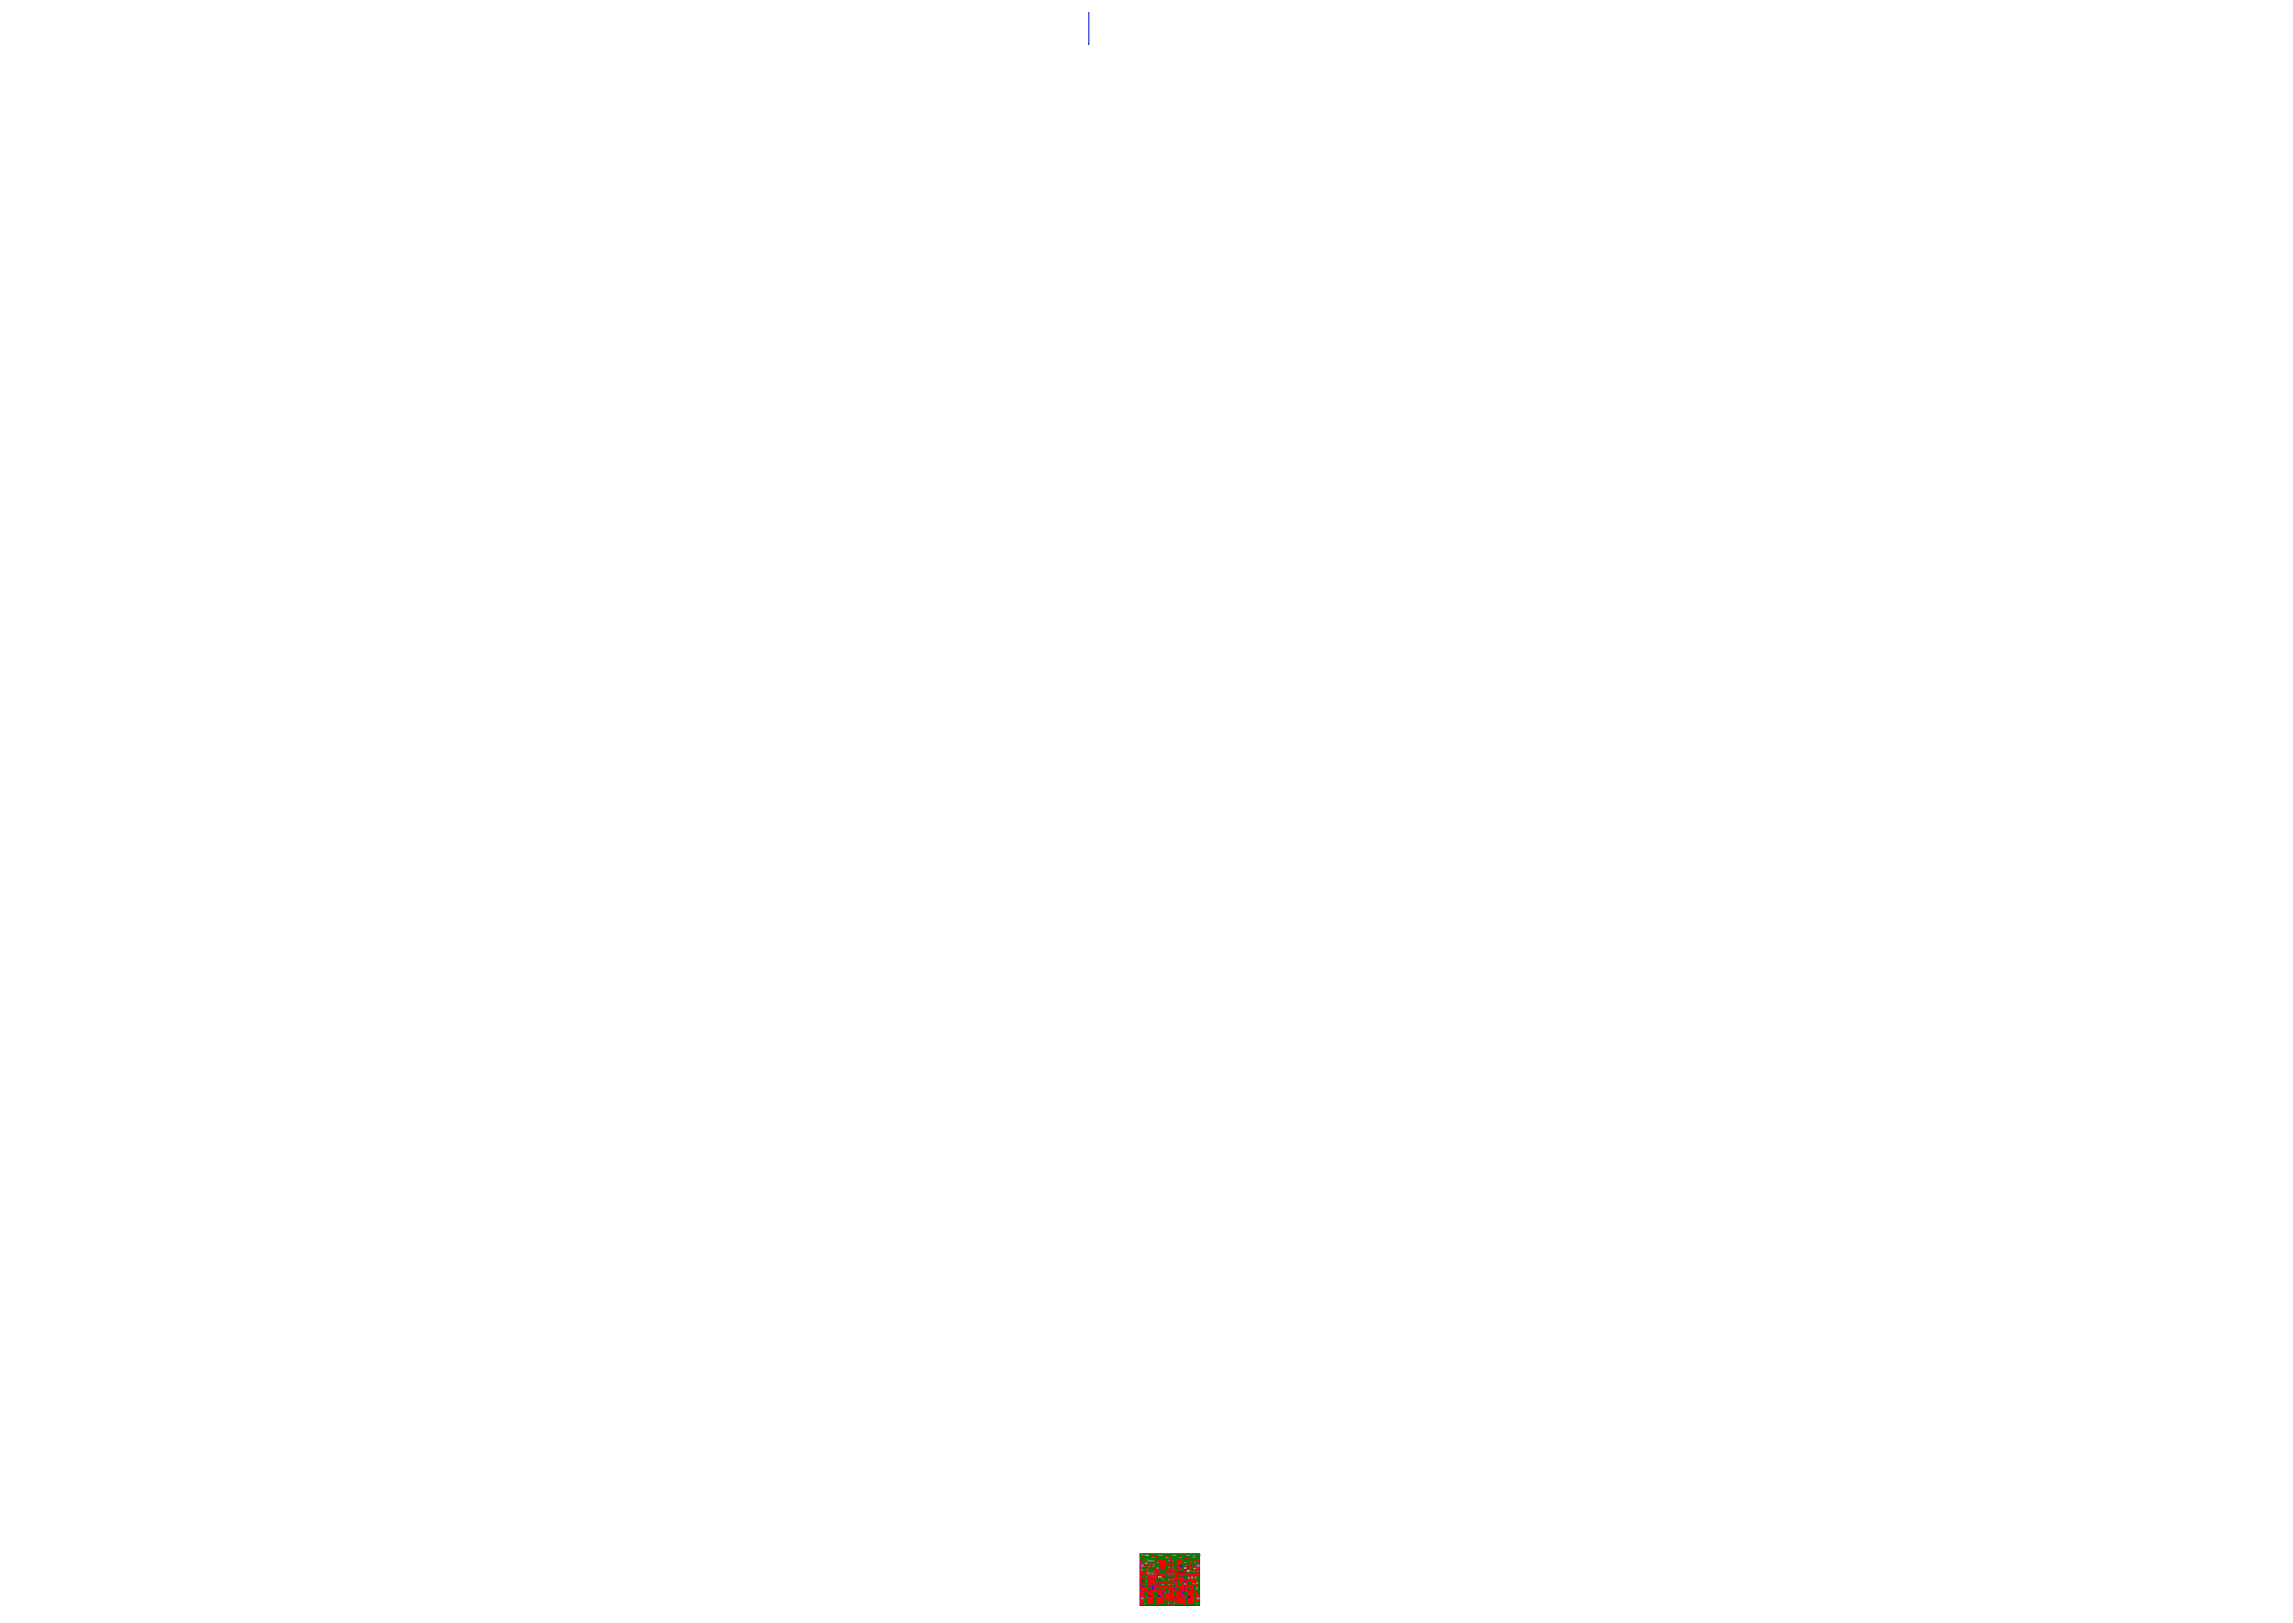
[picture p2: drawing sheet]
<svg xmlns="http://www.w3.org/2000/svg" width="840mm" height="594mm" viewBox="0 0 840 594" stroke-linecap="round" stroke-linejoin="round" font-family="sans-serif">
<g fill="#808080">
<circle cx="438.9" cy="572" r=".08"/>
<circle cx="438.8" cy="571.2" r=".08"/>
<circle cx="425.9" cy="577.3" r=".08"/>
<circle cx="435.4" cy="574.5" r=".05"/>
<circle cx="437.1" cy="573.2" r=".19"/>
<circle cx="437.1" cy="571.9" r=".19"/>
<circle cx="437.5" cy="571.2" r=".08"/>
<circle cx="438" cy="571.2" r=".08"/>
<circle cx="430.5" cy="575.4" r=".21"/>
<circle cx="425.2" cy="575.4" r=".17"/>
<circle cx="424" cy="575.5" r=".19"/>
<circle cx="431.2" cy="569.8" r=".12"/>
<circle cx="427.1" cy="569.8" r=".1"/>
<circle cx="418.5" cy="581.9" r=".28"/>
<circle cx="433.2" cy="582.6" r=".17"/>
<circle cx="426.7" cy="582.9" r=".1"/>
<circle cx="422.9" cy="583.6" r=".1"/>
<circle cx="432.4" cy="582.2" r=".08"/>
<circle cx="436.2" cy="582.2" r=".08"/>
<circle cx="425.4" cy="581.8" r=".1"/>
<circle cx="421.6" cy="582.4" r=".08"/>
<circle cx="422.3" cy="582.4" r=".08"/>
<circle cx="425.8" cy="583.3" r=".09"/>
<circle cx="422.9" cy="582.9" r=".12"/>
<circle cx="426.7" cy="583.3" r=".12"/>
<circle cx="436.6" cy="583.9" r=".08"/>
<circle cx="432.8" cy="584.4" r=".08"/>
<circle cx="435" cy="581.8" r=".08"/>
<circle cx="419.8" cy="577.6" r=".08"/>
<circle cx="420.9" cy="580.2" r=".08"/>
<circle cx="421.2" cy="580.2" r=".08"/>
<circle cx="422" cy="580.2" r=".08"/>
<circle cx="430.3" cy="574" r=".15"/>
<circle cx="419" cy="580.2" r=".08"/>
<circle cx="419" cy="578.7" r=".08"/>
<circle cx="419" cy="577.1" r=".08"/>
<circle cx="423.9" cy="579.2" r=".15"/>
<circle cx="429.4" cy="585.3" r=".43"/>
<circle cx="419.5" cy="584.6" r=".21"/>
<circle cx="419.4" cy="585.4" r=".21"/>
<circle cx="423.6" cy="585" r=".21"/>
<circle cx="423.6" cy="585.6" r=".21"/>
<circle cx="432.1" cy="569.8" r=".08"/>
<circle cx="432.6" cy="569.8" r=".08"/>
<circle cx="427.6" cy="569.8" r=".08"/>
<circle cx="422.5" cy="569.8" r=".08"/>
<circle cx="421.9" cy="569.8" r=".08"/>
<circle cx="432.4" cy="574.7" r=".12"/>
</g>
<g fill="none" stroke="#800080" stroke-width=".37">
<path d="M417.4 568.7h21.8v19h-21.8zM419.6 577.8h3.7v2.2h-3.7zM437.2 572.5l.1 .1"/>
<circle cx="418.2" cy="573.1" r=".51"/>
<circle cx="423" cy="578.1" r=".15"/>
<circle cx="438.5" cy="573.1" r=".51"/>
<circle cx="418.2" cy="585.1" r=".51"/>
<circle cx="438.5" cy="585.1" r=".51"/>
</g>
<path d="M419.4 577.1h4v3.6h-4zM421.3 578.9h.3M421.4 578.8v.2" fill="none" stroke="#008000" stroke-width=".37"/>
<path d="M417.5 568.8h21.6v3h-.2l.2 1a.66 .66 0 0 0-1-.2 .66 .66 0 0 0 0 1 .66 .66 0 0 0 1-.2v4l-.6-.7h-1.7a.73 .73 0 0 0-.7 .7 .73 .73 0 0 0 .7 .8h.8v1.2a.77 .77 0 0 0 .7 .7 .77 .77 0 0 0 .8-.7v5.4a.66 .66 0 0 0-1-.2 .66 .66 0 0 0 0 1 .66 .66 0 0 0 1-.2v2.1h-.8l.2-.8-.2-.2-.8 .2 .2 .8h-7.6l.2-.8-.3-.2-.7 .2 .2 .8h-1.6l.2-.8-.2-.2-.8 .2 .2 .8h-7.9l.2-.8-.2-.2-.8 .2 .2 .8h-1.3v-2.1a.66 .66 0 0 0 1 .2 .66 .66 0 0 0 0-1 .66 .66 0 0 0-1 .2v-11.4a.66 .66 0 0 0 1 .2 .66 .66 0 0 0 0-1 .66 .66 0 0 0-1 .2zM434.5 569v.3h.3zM434.3 569.1l-.1 .2h.3v-.3zM429.5 568.9v.4h.3zM429.2 569l-.2 .3h.4v-.4zM424.4 568.9v.4h.3zM424.1 569l-.1 .3h.3v-.4zM419.3 569v.3h.3zM419 569.1l-.1 .2h.3v-.3zM418.3 569v.3h.3v-.3zM418 569v.3h.2v-.3zM431.8 569.5v.6h1.1v-.6zM421.7 569.5v.6h1.1v-.6zM437.2 569v.6h.6v-.6zM436.5 569.3a.3 .3 0 0 0 .6 0 .3 .3 0 0 0-.6 0zM418.3 569.3v.3h.3v-.3zM418 569.3v.3h.2v-.3zM419.3 569.3v.3l.3-.3zM418.9 569.3l.3 .3v-.3zM434.5 569.3v.3l.3-.3zM434.2 569.3l.3 .3v-.3zM435.2 569.3a.31 .31 0 0 0 .6 0 .31 .31 0 0 0-.6 0zM419.9 569.3a.31 .31 0 0 0 .6 0 .31 .31 0 0 0-.6 0zM429.5 569.3v.4l.3-.3zM429 569.3l.4 .4v-.4zM424.4 569.3v.4l.3-.3zM424 569.3l.3 .4v-.4zM424.9 569.3a.4 .4 0 0 0 .8 0 .4 .4 0 0 0-.8 0zM419.6 569.8l.2 .2zM419.4 569.8l.2 .2zM437.5 569.7l.3 .3zM437.3 569.8l.2 .2zM436.8 569.7l.3 .3zM436.6 569.8l.1 .2zM419.4 570l-.1 1.8 1.3-.1-.8 .9-.7-1h-.4v.6l.7 .7-1.3 1.3h-.3v.6h.5l2.8-2.8v-.5l.3 .1v-.7h-1.3l-.2 .5-.1-1.4zM437.5 570.1v.2l.3-.2zM437.2 570.1l.3 .2zM436.8 570.1v.2l.3-.2zM436.5 570.1l.2 .2zM418.9 570.8l.2 .2zM418.7 570.8l.1 .2zM421.5 570.9l.2 1.1-1.9 1.9v.9h.5l.1-.6 1.7-1.8 .1 .8a.43 .43 0 0 0 .1 .6 .43 .43 0 0 0 .6-.1h.3v-.5h-.4l-.1-2.2zM438.9 571.1l.1 .1zM418.9 571v.3l.2-.3zM418.6 571l.2 .3zM438.7 571.3l.1 .1zM423.8 575.3l-.1 .3 .4 .1 2.5-2.4h2.3l1.8-1.9h6v.6a.34 .34 0 0 0 .5 .2 .34 .34 0 0 0 .1-.5v-.3h.9v-.4l-7.5-.1v-.7h.6l.2-.3-.2-.3h-.6a.4 .4 0 0 0-.2-.7 .4 .4 0 0 0-.4 .6v1.8l-1.4 1.4-2.4 .1zM426.8 569.5v.6l.7 .6 1.2 .1 .6 .7 .3-.1-.7-1-1.5-.2 .5-.1v-.6zM423.9 571.7l.3 .3zM423.7 571.8l.1 .2zM438.7 571.8l.2 .2zM434 571.7l.2 .3zM433.7 571.8l.2 .2zM423.9 572v.3l.3-.3zM423.6 572l.2 .3zM438.7 572.1l.2 .2zM434 572.1v.2l.2-.2zM433.6 572.1l.3 .2zM423.3 573.2l.2 .2zM423.3 573.5l.2 .2zM429.1 573.8a.3 .3 0 0 0 .6 0 .3 .3 0 0 0-.6 0zM434.6 574l.3 .2zM434.3 574l.3 .2zM435 574.3v.5h.7v-.5zM433.6 573.8v.5h.6v-.5zM437.6 574.2l.2 .2zM423.6 573.7v.6h.6l2.6-2.8h1.3l.2-.4-1.8-.1zM425 575.1l.1 .6h5.5l.2-.3-.1-.4h1.7l.3-.3-.3-.3h-1.8l.1-.8h3.6v.3h.6v-.8l-.3-.3-4.4 .1-.3 .4 .2 1.1h-1.1l-.9-.8-.4 .1 1 1.3zM434.7 574.3l.2 .2zM437.6 574.4l.2 .2zM434.7 574.6l.2 .2zM438.6 574.9l.3 .2zM438.4 574.9l.2 .2zM434.4 574.9l.3 .2zM434.2 574.9l.2 .2zM435.6 574.9v.5h.5v-.5zM438.6 575.1l.1 .3 .2-.3zM438.3 575.1l.3 .3zM434.4 575.1l.1 .3 .2-.3zM434.2 575.1l.2 .3zM437 572.9l-.1 2.3 .5 .2v-2.3zM420.3 575.4l.2 .2zM420 575.4l.2 .2zM420.3 575.6v.3l.2-.3zM420 575.6l.2 .3zM422.3 575.4v.5h.5v-.5zM421.7 575.6a.25 .25 0 0 0 .5 0 .25 .25 0 0 0-.5 0zM421.1 575.6a.25 .25 0 0 0 .5 0 .25 .25 0 0 0-.5 0zM420.6 575.6a.25 .25 0 0 0 .4 0 .25 .25 0 0 0-.4 0zM420.3 575.9l.2 .3zM420 576l.2 .2zM429.5 576.1l.2 .2zM429.2 576.2l.2 .1zM420.3 576.2v.2l.2-.2zM420 576.2l.2 .2zM422.3 576.2a.25 .25 0 0 0 .5 0 .25 .25 0 0 0-.5 0zM421.7 576.2a.25 .25 0 0 0 .5 0 .25 .25 0 0 0-.5 0zM421.1 576.2a.25 .25 0 0 0 .5 0 .25 .25 0 0 0-.5 0zM420.6 576.2a.25 .25 0 0 0 .4 0 .25 .25 0 0 0-.4 0zM429.5 576.4v.2l.2-.2zM429.2 576.4l.2 .2zM427.7 576.4a.26 .26 0 0 0 .5 0 .26 .26 0 0 0-.5 0zM425.5 577.1v.4h.7v-.4zM425.2 577.1l.3 .2zM418.8 576.9v1l.6 .3v.7l-.2-.4h-.4v.9l.6 .1-.1 .9-.1-.4h-.4v.9h.6l.4-.4 .1-1 4.3-.2-.2-.4h-4.1l-.1-1.3-.6-.2v-.5zM425.2 577.3l.3 .2zM419.8 577.4l.2 .2zM434.7 577.4a.6 .6 0 0 0 1.2 0 .6 .6 0 0 0-1.2 0zM428 577.9l.3 .2zM427.7 577.9l.3 .2zM425.4 577.9l.2 .2zM425.2 578l.2 .1zM425.4 578.2v.2l.2-.2zM425.1 578.2l.3 .2zM425.9 578.2a.25 .25 0 0 0 .5 0 .25 .25 0 0 0-.5 0zM428 578.2l.3 .2zM427.7 578.2l.3 .2zM429.1 578.2a.3 .3 0 0 0 .6 0 .3 .3 0 0 0-.6 0zM437 579.4v.3h.3zM436.7 579.5l-.1 .2h.3v-.3zM428 579.7l.2 .3zM427.8 579.8l.1 .2zM425.4 579.7l.2 .3zM425.2 579.8l.2 .2zM437 579.8v.3l.3-.3zM436.6 579.8l.3 .3v-.3zM433.6 579.4v.7h.7v-.7zM425.4 580v.2l.2-.2zM425.1 580l.3 .2zM420.7 580.1v.9l1.1 1.1h.7l2.6 2.6h-4.9v-2.1h-1.2v3.3h10.4a.66 .66 0 0 0 .6-.6 .66 .66 0 0 0-.5-.7l3.5-.1-7.9-.3 11.7-.3-.2-.2h-11.3l-.3-.3h.9l.1-.3h-.9l-1.9-1.9-.7-.1-.4-.3-.1-.8-.3 .9-.3-.8zM425.9 579.7v.6l1 .7h2.1l.8-1-.3-.3-.8 .5h-.5v-.2l-1.1 .2-.6-.5zM438.3 581v.5h.5zM437.8 581.3v.2h.5v-.5zM435 581.6l.2 .2zM418.6 581.5v.3h.3zM418.3 581.6l-.1 .2h.3v-.3zM438.3 581.6v.5l.5-.3v-.2zM437.8 581.6l.5 .5v-.5zM418.6 581.9v.3l.3-.3zM418.2 581.9l.3 .3v-.3zM421.5 582.3l.2 .3 .8-.2zM425.2 581.7l.5 .6 2.1 .2 5.2-.1v.2h.5l-.1-.2h2.9l.2-.2-1.3-.4-9.4 .2zM422.9 582.7l.2 .1zM428 582.6l.3 .3zM427.8 582.7l.1 .2zM426.7 582.7l.2 .2zM433.2 582.7v.2l.3-.2zM433 582.7l.2 .2zM422.7 582.9l.1 .2zM428 582.9v.3l.3-.3zM427.7 582.9l.2 .3zM426.5 583v.3h.4v-.3zM426.5 583.4l.2 .2zM422.9 583.5l.2 .1zM422.7 583.7l.1 .1z" fill="#00f"/>
<path d="M398.7 4.5v11.9M427.1 569.8l.5 .8h1.2l.6 .7M437.1 573.1v2.1M422.4 581.3h.7l1.9 2h.8M422.6 581.9l2.5 2.6h7.7M422.9 581.6l2.3 2.3h11.4M425.4 581.8l.4 .4h10.5M428 582.2h.1" fill="none" stroke="#00f" stroke-width=".37"/>
<path d="M419.7 585.3h9.7" fill="none" stroke="#00f" stroke-width="1.1"/>
<path d="M419.4 579.2h4.5M428 573.8l.8 .9h3.6M437 572v-.8h-6.6l-1.6 1.8h-2.4l-2.4 2.5" fill="none" stroke="#00f" stroke-width=".44"/>
<path d="M425.2 575.4h5.3M426.1 580l.8 .6h2l.6-.6" fill="none" stroke="#00f" stroke-width=".58"/>
<path d="M436.8 577.4h1.5v2" fill="none" stroke="#00f" stroke-width="1.3"/>
<path d="M428 571.2h-1.3l-2.9 2.9" fill="none" stroke="#00f" stroke-width=".47"/>
<path d="M434.6 573.3h-4.3v.7" fill="none" stroke="#00f" stroke-width=".65"/>
<circle cx="430.4" cy="569.3" r=".22" fill="#00f"/>
<path d="M422 571.2v1l-1.9 1.8v.6M422.5 571.3v2.2M430.4 569.3v1.9M430.4 569.9h.8" fill="none" stroke="#00f" stroke-width=".44"/>
<path d="M418.9 571.7v.4l.9 .8M419 577.6l.6 .5v2.3l-.6 .2M419 579.2h.3M419.6 570.5v.5M420.3 571.3l-.1 .3h-.6M420.9 571.3v.5l-2.8 2.8M422.5 573.5h.3M420.9 580.3v.6l1.1 1h.6M421.2 580.2v.5l1 .9h.7M421.7 582.4h.6M422 580.2v.7l.4 .4" fill="none" stroke="#00f" stroke-width=".37"/>
<path d="M419.1 582.7h1v3.2h-1z" fill-rule="evenodd" fill="#00f"/>
<g fill="#808080">
<circle cx="428" cy="580" r=".17"/>
<circle cx="429.4" cy="580" r=".17"/>
<circle cx="425.4" cy="580" r=".17"/>
<circle cx="426.1" cy="580" r=".17"/>
<circle cx="437" cy="579.7" r=".29"/>
</g>
<path d="M433.7 579.4h.5v.6h-.5z" fill-rule="evenodd" fill="#808080"/>
<path d="M435.3 577.3v.3" fill="none" stroke="#808080" stroke-width=".73"/>
<g fill="#808080">
<circle cx="435.5" cy="569.3" r=".24"/>
<circle cx="428" cy="582.9" r=".21"/>
<circle cx="438.5" cy="585.1" r=".43"/>
</g>
<g fill="#808080">
<path d="M427.2 586.8l.6-.2 .2 .6-.6 .2z" fill-rule="evenodd"/>
<path d="M429.4 586.8l.6-.2 .2 .6-.6 .2z" fill-rule="evenodd"/>
<path d="M427.9 582l.3 .1-.1 .3-.3-.1z" fill-rule="evenodd"/>
<path d="M437.6 586.8l.6-.2 .2 .6-.6 .2z" fill-rule="evenodd"/>
<path d="M437.9 581.3l.6-.2 .2 .7-.6 .2z" fill-rule="evenodd"/>
<path d="M435.7 574.9h.3v.4h-.3z" fill-rule="evenodd"/>
</g>
<path d="M436.6 577.3v.3" fill="none" stroke="#808080" stroke-width=".73"/>
<path d="M437 574.9h.4v.4h-.4z" fill-rule="evenodd" fill="#808080"/>
<g fill="#808080">
<circle cx="436.8" cy="570" r=".21"/>
<circle cx="436.8" cy="569.3" r=".21"/>
<circle cx="437.5" cy="570" r=".21"/>
<circle cx="438.3" cy="579.4" r=".44"/>
</g>
<path d="M437.9 577.3v.3" fill="none" stroke="#808080" stroke-width=".73"/>
<g fill="#808080">
<circle cx="438.6" cy="575.1" r=".19"/>
<circle cx="438.5" cy="573.1" r=".43"/>
<circle cx="425.4" cy="578.2" r=".17"/>
<circle cx="426.1" cy="578.2" r=".17"/>
<circle cx="428" cy="576.4" r=".18"/>
<circle cx="423.9" cy="572" r=".21"/>
<circle cx="424.3" cy="569.3" r=".31"/>
<circle cx="425.3" cy="569.3" r=".31"/>
<circle cx="428" cy="573.8" r=".22"/>
<circle cx="428" cy="571.3" r=".17"/>
<circle cx="429.4" cy="578.2" r=".19"/>
<circle cx="429.4" cy="576.4" r=".18"/>
<circle cx="429.4" cy="573.8" r=".22"/>
<circle cx="434.4" cy="575.1" r=".19"/>
<circle cx="429.4" cy="571.3" r=".17"/>
<circle cx="429.4" cy="569.3" r=".31"/>
<circle cx="430.4" cy="569.3" r=".31"/>
<circle cx="433.9" cy="572" r=".21"/>
<circle cx="434.5" cy="569.3" r=".24"/>
<circle cx="418.2" cy="585.1" r=".43"/>
<circle cx="420.2" cy="576.2" r=".17"/>
<circle cx="420.1" cy="574.5" r=".21"/>
<circle cx="420.2" cy="575.6" r=".17"/>
<circle cx="418.2" cy="573.1" r=".43"/>
<circle cx="418.9" cy="571.7" r=".17"/>
<circle cx="418.9" cy="571" r=".17"/>
<circle cx="420.7" cy="573.4" r=".17"/>
<circle cx="419.2" cy="569.3" r=".24"/>
<circle cx="420.2" cy="569.3" r=".24"/>
<circle cx="420.8" cy="576.2" r=".17"/>
<circle cx="421.4" cy="575.6" r=".17"/>
<circle cx="421.4" cy="576.2" r=".17"/>
<circle cx="421.9" cy="576.2" r=".17"/>
<circle cx="422.5" cy="576.2" r=".17"/>
<circle cx="421.9" cy="575.6" r=".17"/>
<circle cx="420.8" cy="575.6" r=".17"/>
</g>
<g fill="#808080">
<path d="M438.7 571.8h.4v.4h-.4z" fill-rule="evenodd"/>
<path d="M437.3 569.1h.4v.4h-.4z" fill-rule="evenodd"/>
<path d="M427.8 578h.4v.4h-.4z" fill-rule="evenodd"/>
<path d="M423.6 573.8h.5v.4h-.5z" fill-rule="evenodd"/>
<path d="M433.7 573.9h.5v.4h-.5z" fill-rule="evenodd"/>
<path d="M418.7 586.8l.6-.2 .2 .6-.6 .2z" fill-rule="evenodd"/>
<path d="M417.8 574.3h.5v.5h-.5z" fill-rule="evenodd"/>
<path d="M418 569.1h.5v.4h-.5z" fill-rule="evenodd"/>
<path d="M420.1 571h.4v.5h-.4z" fill-rule="evenodd"/>
<path d="M422.3 575.5h.4v.3h-.4z" fill-rule="evenodd"/>
</g>
<path d="M420.9 571.2v.2M421.4 571.2v.2M421.9 571.2v.2" fill="none" stroke="#808080" stroke-width=".4"/>
<circle cx="422.2" cy="573.4" r=".17" fill="#808080"/>
<path d="M422.5 571.2v.2" fill="none" stroke="#808080" stroke-width=".4"/>
<g fill="#00f">
<path d="M423.1 573.3h.3v.3h-.3z" fill-rule="evenodd"/>
<path d="M435.3 574.4h.3v.3h-.3z" fill-rule="evenodd"/>
<path d="M437 574.2h.3v.3h-.3z" fill-rule="evenodd"/>
<path d="M437.4 574.2h.4v.3h-.4z" fill-rule="evenodd"/>
<path d="M437.4 571h.3v.3h-.3z" fill-rule="evenodd"/>
<path d="M437.8 571h.4v.3h-.4z" fill-rule="evenodd"/>
<path d="M425.3 577.2h.3v.2h-.3z" fill-rule="evenodd"/>
<path d="M425.8 577.2h.3v.2h-.3z" fill-rule="evenodd"/>
<path d="M426.9 569.6h.4v.4h-.4z" fill-rule="evenodd"/>
<path d="M427.4 569.6h.4v.4h-.4z" fill-rule="evenodd"/>
<path d="M434.4 573.8h.4v.3h-.4z" fill-rule="evenodd"/>
<path d="M434.8 574.4h.3v.3h-.3z" fill-rule="evenodd"/>
<path d="M434.4 573.2h.4v.4h-.4z" fill-rule="evenodd"/>
<path d="M431.9 569.6h.4v.4h-.4z" fill-rule="evenodd"/>
<path d="M432.5 569.6h.3v.4h-.3z" fill-rule="evenodd"/>
<path d="M418.8 580.5h.3v.3h-.3z" fill-rule="evenodd"/>
<path d="M418.8 580h.3v.3h-.3z" fill-rule="evenodd"/>
<path d="M418.8 579h.3v.3h-.3z" fill-rule="evenodd"/>
<path d="M418.8 577.5h.3v.3h-.3z" fill-rule="evenodd"/>
<path d="M418.8 578.5h.3v.3h-.3z" fill-rule="evenodd"/>
<path d="M418.8 577h.3v.3h-.3z" fill-rule="evenodd"/>
<path d="M419.5 569.8h.2v.4h-.2z" fill-rule="evenodd"/>
<path d="M419.5 570.3h.2v.3h-.2z" fill-rule="evenodd"/>
<path d="M419.4 570.8h.4v.4h-.4z" fill-rule="evenodd"/>
<path d="M419.4 571.4h.4v.4h-.4z" fill-rule="evenodd"/>
<path d="M422.6 573.3h.3v.3h-.3z" fill-rule="evenodd"/>
<path d="M421.8 569.6h.4v.4h-.4z" fill-rule="evenodd"/>
<path d="M422.3 569.6h.4v.4h-.4z" fill-rule="evenodd"/>
</g>
<g fill="#f00">
<path d="M422.5 581.4h2.2l.6 .7v.6h-.5l-.1-1.2h-.8v.6h.6v.6h-1.6l.2 3.2h.9v1.6h-1.7v-2.4h-.8v-1.4h1v-1l-.2-.1 .2-.2zM423.6 581.5l.3 .3zM423.6 581.8l.3 .3zM422.5 582.7l.2 .5 .1-.5zM422.5 583.3v.4l.3 .1z"/>
<path d="M417.5 568.8h20.8l-2.9 .1-.3 .7h-.3v2.9l.3 .5-.3 .3v2.2l4.3 .1v9.2a.66 .66 0 0 0-1-.2 .66 .66 0 0 0 0 1 .66 .66 0 0 0 1-.2v2.1h-.8l.2-.8-.2-.2-1.4 .1v-1.5h-.9v-1.4l.8 .4 .2-1.4h-.5l-.3-.7-.2 .7h-.4l.2-1.2h-.8l.2 1.2h-.5l.3-1.2h-.3l-.1-4-.4-.3-1.5-.2h2.1v.5a.52 .52 0 0 0 .5 .6 .52 .52 0 0 0 .5-.7v-1.1l-.6-.3h-3l-.3 .4v.8h-.8v-1.5h2.4l.6-.5 .3 .2-.2-1.6h-.6v1l-.3 .4-.6-1.2 .9-1 .1-.7h.2l-.2-1.2 .5-.2v-.5l-.6-.2 .2-.4-.8 .2v-.6h-1.2v.7l.3 .1-.2 .1v1.3h-1.3v1.2h1.1v.6l-.5-.3-1.4-.1-.6 .6a.35 .35 0 0 0 .2 .5 .35 .35 0 0 0 .4-.4l.1 3.5-.8 .1-.3 .5v7.5a.62 .62 0 0 0 .6 .6 .62 .62 0 0 0 .6-.6v-.9h1v-.7h.8v1.4h-.9v1.3l-1.5 .1-.3 .5 .2 .5h-1.3l.2-.6-.4-.5h-1.7v-1.3h-.8v-1.4h1v-1h-.6l.2-1.2h-.5l-.6-.4h-2.3l.2-1.3h-2v-1l-.9-.7 3.2-.1-.2-2.6h-.5l-.1 .2-.4-.2 .3 .6-.7-.6-.3 .3-.5-.3v.3l.3 .2-.3 .2v.3l-.6 .8-.2-.1-.1 1-.4-.6-1.1 .2-.1-2.3h-.6l.1-2a.64 .64 0 0 0 1 .1 .64 .64 0 0 0-.1-1 .64 .64 0 0 0-1 .3zM433.6 568.9l.2 .3zM433.3 569.1l.2 .1v-.3zM428.5 569l.3 .2zM428.2 569.1l.3 .1v-.2zM434.5 569v.3h.3zM434.3 569.1l-.1 .2h.3v-.3zM429.5 568.9v.4h.3zM429.2 569l-.2 .3h.4v-.4zM424.4 568.9v.4h.3zM424.1 569l-.1 .3h.3v-.4zM419.3 569v.3h.3zM419 569.1l-.1 .2h.3v-.3zM418.3 569v.3h.3v-.3zM418 569v.3h.2v-.3zM426.7 569.5v.6h1.3v-.6zM428.2 569.3v.5h.6v-.5zM418.3 569.3v.3h.3v-.3zM418 569.3v.3h.2v-.3zM419.3 569.3v.3l.3-.3zM418.9 569.3l.3 .3v-.3zM434.5 569.3v.3l.3-.3zM434.2 569.3l.3 .3v-.3zM421.5 570.9v.7l1.7-.1 1.3-1.2 .1 1.2h2.3v-1.3h-.6l.2-.1v-.6l-.8 .2v-.4a.43 .43 0 0 0-.6-.3 .43 .43 0 0 0-.1 .7h-.4l.1-.4h-.7l.2 .4-.4 .5-.1-.4h-.2l.2 .4-.7 .8zM429.5 569.3v.4l.3-.3zM429 569.3l.4 .4v-.4zM433.3 569.2l-.1 .5h.6v-.5zM423.5 569.5v.3h.2v-.3zM423.1 569.5v.3h.3v-.3zM430.1 569l.1 .6 .8 .1v.4h.6l-.1-1.1zM428.5 569.8v.3h.3v-.3zM428.2 569.8v.3h.3v-.3zM423.1 569.8v.3h.3v-.3zM420 569.1l-.1 .4 .5 .6 .9 .1-.6 .7h-.6v.7h1.3v-.8l.7-.7h.8v-.6h-.6v.3l-.1-.3h-.6l-.1 .5-.1-.5zM434.3 570.4l.2 .2zM434.3 570.7l.2 .2zM418.9 570.8l.2 .2zM418.7 570.8l.1 .2zM418.9 571v.3l.2-.3zM418.6 571l.2 .3zM427.7 571.3a.25 .25 0 0 0 .5 0 .25 .25 0 0 0-.5 0zM430.6 570.3v1.2h1.2v-1.2zM423.9 571.7l.3 .3zM423.7 571.8l.1 .2zM418.6 571.7a.25 .25 0 0 0 .5 0 .25 .25 0 0 0-.5 0zM434 571.7l.2 .3zM423.9 572v.3l.3-.3zM423.6 572l.2 .3zM434 572.1v.2l.2-.2zM424.6 571.6v1.3h1v.5l-1.4-.2-.6 .5v.6h.6l.2-.5h.6v.2h-.5l-.1 1.5 .9 .2 .2-1.2 .2 .6 .3-2.2h.9v-1.3zM421.9 573.4a.25 .25 0 0 0 .5 0 .25 .25 0 0 0-.5 0zM420.5 573.4a.25 .25 0 0 0 .4 0 .25 .25 0 0 0-.4 0zM426.8 574l.2 .5zM426.6 574l.2 .5zM432.9 574.1l.2 .5zM417.8 574.2v.6h.5v-.6zM419.8 574.5a.3 .3 0 0 0 .6 0 .3 .3 0 0 0-.6 0zM426.8 574.6l.2 .5zM426.6 574.6l.2 .5zM434.4 574.9l.3 .2zM434.4 575.1l.1 .3 .2-.3zM420.3 575.4l.2 .2zM420 575.4l.2 .2zM420.3 575.6v.3l.2-.3zM420 575.6l.2 .3zM420.3 575.9l.2 .3zM420 576l.2 .2zM429.5 576.1l.2 .2zM429.2 576.2l.2 .1zM424.5 576.1l.3 .2zM420.3 576.2v.2l.2-.2zM420 576.2l.2 .2zM429.5 576.4v.2l.2-.2zM429.2 576.4l.2 .2zM424.5 576.4l.3 .2zM427.7 573.5l-.1 2.9 .5 .4 .2-.4v-2.6l-.1-.3zM425.8 573.9l.2 2.2h-1.2v.5h1.6v.4l-.6 .1-.1 .3 .7 .2v.3l-.5 .1v.4h.9l.2-.8h1.3l.7-.8v-5l.6-.3v-.4l-.6-.1-.6 .6v5l-.3 .4h-1.1v-.9h-.5v-2.1h-.4l-.1 .4zM418.7 576.7v.6h.6v-.6zM419.7 577.2l.1 .4zM423.1 577.1l.1 .5zM423.1 577.6v.4zM437.3 577.4a.6 .6 0 0 0 1.2 0 .6 .6 0 0 0-1.2 0zM436 577.4a.6 .6 0 0 0 1.2 0 .6 .6 0 0 0-1.2 0zM428 577.9l.3 .2zM427.7 577.9l.3 .2zM425.4 577.9l.2 .2zM425.2 578l.2 .1zM425.4 578.2v.2l.2-.2zM425.1 578.2l.3 .2zM428 578.2l.3 .2zM427.7 578.2l.3 .2zM437 579.4v.3h.3zM436.7 579.5l-.1 .2h.3v-.3zM437.8 579.4a.51 .51 0 0 0 1 0 .51 .51 0 0 0-1 0zM423.8 575.3l-.1 4.6-1-.1v.9l1.6-.5v-4.7zM428 579.7l.2 .3zM427.8 579.8l.1 .2zM425.4 579.7l.2 .3zM425.2 579.8l.2 .2zM437 579.8v.3l.3-.3zM436.6 579.8l.3 .3v-.3zM428 580v.2l.2-.2zM427.7 580l.2 .2zM425.4 580v.2l.2-.2zM425.1 580l.3 .2zM425.9 580a.25 .25 0 0 0 .5 0 .25 .25 0 0 0-.5 0zM438.3 581v.5h.5zM437.8 581.3v.2h.5v-.5zM425.9 581.5l.3 .3zM438.3 581.6v.5l.5-.3v-.2zM437.8 581.6l.5 .5v-.5zM425.9 581.8l.3 .3zM427.7 582l.1 .5 .5-.2-.2-.4zM428 582.6l.3 .3zM427.8 582.7l.1 .2zM426.7 582.7l.2 .2zM428 582.9v.3l.3-.3zM427.7 582.9l.2 .3zM437.1 582.7l.1 .5zM426.3 582.7v.5l.3-.1-.3 .2 .2 .4 .4-.4v-.3zM437.1 583.3l.1 .4z"/>
<path d="M430 578.4h2v1.3l.3 .1 .4-.1-.1-1.3h1.1l-.1 4.3h-1l-.2-.7-.2 .7h-.4v-1.2h-.7l.3 1.2h-1.4zM432.4 579.9v.3h.3v-.3zM432 579.9v.3h.3v-.3zM432.4 580.3v.2h.3v-.2zM432 580.3v.2h.3v-.2zM430.8 581.5l.2 .3zM430.8 581.8l.2 .3zM433.2 582.4l.3 .2zM433 582.5l.2 .1z"/>
<path d="M434.9 569.6l1.9 .1a.31 .31 0 0 0-.4 .3 .31 .31 0 0 0 .3 .3 .31 .31 0 0 0 .4-.3l-.3-.3h.7a.31 .31 0 0 0-.3 .3 .31 .31 0 0 0 .2 .3 .31 .31 0 0 0 .4-.3l-.3-.3 1.5 .2 .1-.3v1.3h-.6v.7h.6v.2h-.4v.5h.4v.5a.66 .66 0 0 0-1-.2 .66 .66 0 0 0 0 1 .66 .66 0 0 0 1-.2v2.1h-4.2v-2.2h.5v-.6l.2 .1v.5l.2-.6 .2 .6 .2-.6 .1 .6h.5v.3h.8v-.8l-1.2-.2v-.8h-1.1v.8l-.4-.1zM438.7 570v.2h.3v-.2zM438.3 570v.2h.3v-.2zM435.9 570.8v1h.5l-.1-.8zM437.5 571l.2 .6h.6v-.7zM437.4 571.2l.1 .2zM435.3 571.1v.7h.5v-1zM436.8 571.5v.8h.8v-.8zM435.9 574.9l.2 .2zM435.6 574.9l.2 .2zM436.9 574.9v.5h.5v-.5zM435.9 575.1l.2 .3zM435.6 575.1l.2 .3zM438.3 575.1a.3 .3 0 0 0 .6 0 .3 .3 0 0 0-.6 0z"/>
<path d="M432.2 583.7l.4 .1v.8h.3l.1-.9 .5-.9v2.2l1.3 .1v2.4h-1.7v-2.4h-.9zM433.2 583.3l.2 .4z"/>
<path d="M418.1 581.1l1.2 .1 .3-.6h1.8l.2 1.6-.1 .5h-.4l.1-1.2h-.8l.3 1.2h-1.7v3.2h1.2v.5l-1.5 .1-.3 .5 .3 .5h-1.2v-2.1a.66 .66 0 0 0 1 .2 .66 .66 0 0 0 0-1 .66 .66 0 0 0-1 .2v-1h.6v-1.8l.4 .2v-.7l-.4 .2zM420.1 581.5l.2 .3zM418.6 581.5v.3h.3zM420.1 581.8l.2 .3zM418.6 581.9v.3l.3-.3z"/>
</g>
<path d="M424 575.5v4.6M424.7 574.4v1h.5M426 577.3h.6M426.2 569.8l-1.8 .2-1.3 1.3h-.6M429.4 573.8l.4-.5h1.3l.3 .3v1.8h2l.5-.5v-.8M429.4 571.3l-.7 .4v5.1l-.5 .5h-1.5M431.3 569.3v.5M433.7 570.6l-.3 .3v2l-1 1v1M436.1 571.3l-.3 .1" fill="none" stroke="#f00" stroke-width=".44"/>
<g fill="none" stroke="#f00" stroke-width=".37">
<path d="M418.5 579.3h1.4l.2 .9M418.5 577.8h.5M419.2 577.9l1.3 1v1.4M420.8 576.2l-.6 .8v.6M420.8 575.6h.1M420.8 575.6l.3 .9-.6 .6v.5M421.4 575.6l.3 1-.5 .4v.5M421.4 576.2l-.5 1.4M421.4 570.5l-.5 .8M421.4 570.5h.1M421.9 575.6l.3 .2-.2 1.7M422 576.2l-.4 1.7"/>
<path d="M422 569.9l-.6 .6M422.5 576.2l-.2 1.8M422.5 575.6h.1M422.6 575.6l.2 .2-.1 1.6M426.3 574.4v1.9h-1M432 569.8l.3 .4h1.1l.4 .4M435.2 576.4v.1M418.5 580.9h.5M419.8 580.2l-.7 .7M420.9 581.8v1.6M421.3 583.4v3M421.3 586h.1"/>
<path d="M421.6 580.2v1.7l.5 .5v.8M421.7 582.4v.9M422.1 583.2h.1M422.3 580.2v2.2M422.4 581.2h2.4l.7 .7v1.4M423.1 580.2h.9M424.4 581.8l.2 .3v1.1M425.1 583.2v3.4M431.6 581.8v1.4M432 583.2v3M432.4 582.2v1.1M432.8 583.3v1.2"/>
<path d="M435.4 581.8v1.6M435.8 583.2v3.4M436.2 582.2v1.2M436.6 583.2v.7"/>
</g>
<path d="M434 577.8h-4.6v7.5M419.1 587h2.3M424.8 587h2.8M429.7 587h2.7M432.2 585.8v.5" fill="none" stroke="#f00" stroke-width="1.1"/>
<path d="M434.2 579.7v3.5" fill="none" stroke="#f00" stroke-width=".95"/>
<path d="M432.4 576.5h2.8M433.6 577.8l.1 .1M434.2 577.9v1.8M435.3 576.5v.9" fill="none" stroke="#f00" stroke-width=".87"/>
<path d="M432.3 577.4v.6M435.3 587h2.7" fill="none" stroke="#f00" stroke-width=".73"/>
<path d="M420.2 569.3l.9 .5M425.4 569.3v.5M428 573.8v2.6M430.3 569.3h1M435.5 569.3h3.2" fill="none" stroke="#f00" stroke-width=".58"/>
<path d="M423.9 573.9l.4-.4h.9v.9M426.7 576.4v1.8h-.6" fill="none" stroke="#f00" stroke-width=".4"/>
<path d="M432.3 578.8v.7" fill="none" stroke="#f00" stroke-width=".51"/>
<path d="M433.7 577.7l.5 .2" fill="none" stroke="#f00" stroke-width=".65"/>
<g fill="#f00">
<path d="M423.2 582.8h.7v3h-.7z" fill-rule="evenodd"/>
<path d="M429.7 582.7h1.2v1.6h-1.2z" fill-rule="evenodd"/>
<path d="M433.5 582.8h1.3v2.2h-1.3z" fill-rule="evenodd"/>
<path d="M429.9 573.8h1.1v3.7h-1.1z" fill-rule="evenodd"/>
<path d="M419.1 582.7h1v3.2h-1z" fill-rule="evenodd"/>
</g>
<g fill="none" stroke="#f00" stroke-width=".37">
<path d="M417.7 577h.1M417.7 576h.1M417.7 576l.3 .1M417.7 577.6v.1M417.7 577.7h.1M417.7 577h.3M417.7 577v.1M417.7 576v.1M417.7 577.2l.3 .1-.3 .1zM417.7 577.5l.3 .2v-.2M417.7 577.5v.1M417.8 579.4h.2"/>
<path d="M417.8 579h.1M417.8 579.6v.2M417.8 579.8h.1M417.8 579.1h.2M417.8 579l.1 .1M417.8 576.5v.3l-.1-.2h.3M417.9 578.4l-.2-.1 .3 .1M417.9 579.3v.2M418 575.5l-.3 .3M418 576.9v.2M418 579.6v.2M418 579.8h-.1"/>
<path d="M418 579.4l-.1 .1M417.7 583v.3M417.7 583.2h.3M417.7 582.3h.2M417.7 583.4l.3 .2h-.3zM417.7 582.7l.3 .2h-.3zM417.8 580.4v.1M417.8 580.7l.1 .1M417.8 581.6v.2M417.8 581.8v.1M417.8 581.4h.1M417.8 580.8h.2"/>
<path d="M417.8 583.6h.1M417.8 582.9h.1M417.8 581.9l.1-.3 .1 .3M417.8 582.7v.2M417.8 583.4v.2M417.8 581.4h.2M417.9 580.9l.1 .2h-.2M417.9 582.3l.1 .1M418 582.4l-.3 .2M418 581.3l-.2 .2h.2M418 580.4h-.3"/>
</g>
<g fill="#808080">
<circle cx="428" cy="580" r=".17"/>
<circle cx="429.4" cy="580" r=".17"/>
<circle cx="425.4" cy="580" r=".17"/>
<circle cx="426.1" cy="580" r=".17"/>
<circle cx="437" cy="579.7" r=".29"/>
</g>
<path d="M433.7 579.4h.5v.6h-.5z" fill-rule="evenodd" fill="#808080"/>
<path d="M435.3 577.3v.3" fill="none" stroke="#808080" stroke-width=".73"/>
<g fill="#808080">
<circle cx="435.5" cy="569.3" r=".24"/>
<circle cx="428" cy="582.9" r=".21"/>
<circle cx="438.5" cy="585.1" r=".43"/>
</g>
<g fill="#808080">
<path d="M427.2 586.8l.6-.2 .2 .6-.6 .2z" fill-rule="evenodd"/>
<path d="M429.4 586.8l.6-.2 .2 .6-.6 .2z" fill-rule="evenodd"/>
<path d="M427.9 582l.3 .1-.1 .3-.3-.1z" fill-rule="evenodd"/>
<path d="M437.6 586.8l.6-.2 .2 .6-.6 .2z" fill-rule="evenodd"/>
<path d="M437.9 581.3l.6-.2 .2 .7-.6 .2z" fill-rule="evenodd"/>
<path d="M435.7 574.9h.3v.4h-.3z" fill-rule="evenodd"/>
</g>
<path d="M436.6 577.3v.3" fill="none" stroke="#808080" stroke-width=".73"/>
<path d="M437 574.9h.4v.4h-.4z" fill-rule="evenodd" fill="#808080"/>
<g fill="#808080">
<circle cx="436.8" cy="570" r=".21"/>
<circle cx="436.8" cy="569.3" r=".21"/>
<circle cx="437.5" cy="570" r=".21"/>
<circle cx="438.3" cy="579.4" r=".44"/>
</g>
<path d="M437.9 577.3v.3" fill="none" stroke="#808080" stroke-width=".73"/>
<g fill="#808080">
<circle cx="438.6" cy="575.1" r=".19"/>
<circle cx="438.5" cy="573.1" r=".43"/>
<circle cx="425.4" cy="578.2" r=".17"/>
<circle cx="426.1" cy="578.2" r=".17"/>
<circle cx="428" cy="576.4" r=".18"/>
<circle cx="423.9" cy="572" r=".21"/>
<circle cx="424.3" cy="569.3" r=".31"/>
<circle cx="425.3" cy="569.3" r=".31"/>
<circle cx="428" cy="573.8" r=".22"/>
<circle cx="428" cy="571.3" r=".17"/>
<circle cx="429.4" cy="578.2" r=".19"/>
<circle cx="429.4" cy="576.4" r=".18"/>
<circle cx="429.4" cy="573.8" r=".22"/>
<circle cx="434.4" cy="575.1" r=".19"/>
<circle cx="429.4" cy="571.3" r=".17"/>
<circle cx="429.4" cy="569.3" r=".31"/>
<circle cx="430.4" cy="569.3" r=".31"/>
<circle cx="433.9" cy="572" r=".21"/>
<circle cx="434.5" cy="569.3" r=".24"/>
<circle cx="418.2" cy="585.1" r=".43"/>
<circle cx="420.2" cy="576.2" r=".17"/>
<circle cx="420.1" cy="574.5" r=".21"/>
<circle cx="420.2" cy="575.6" r=".17"/>
<circle cx="418.2" cy="573.1" r=".43"/>
<circle cx="418.9" cy="571.7" r=".17"/>
<circle cx="418.9" cy="571" r=".17"/>
<circle cx="420.7" cy="573.4" r=".17"/>
<circle cx="419.2" cy="569.3" r=".24"/>
<circle cx="420.2" cy="569.3" r=".24"/>
<circle cx="420.8" cy="576.2" r=".17"/>
<circle cx="421.4" cy="575.6" r=".17"/>
<circle cx="421.4" cy="576.2" r=".17"/>
<circle cx="421.9" cy="576.2" r=".17"/>
<circle cx="422.5" cy="576.2" r=".17"/>
<circle cx="421.9" cy="575.6" r=".17"/>
<circle cx="420.8" cy="575.6" r=".17"/>
</g>
<g fill="#808080">
<path d="M438.7 571.8h.4v.4h-.4z" fill-rule="evenodd"/>
<path d="M437.3 569.1h.4v.4h-.4z" fill-rule="evenodd"/>
<path d="M427.8 578h.4v.4h-.4z" fill-rule="evenodd"/>
<path d="M423.6 573.8h.5v.4h-.5z" fill-rule="evenodd"/>
<path d="M433.7 573.9h.5v.4h-.5z" fill-rule="evenodd"/>
<path d="M418.7 586.8l.6-.2 .2 .6-.6 .2z" fill-rule="evenodd"/>
<path d="M417.8 574.3h.5v.5h-.5z" fill-rule="evenodd"/>
<path d="M418 569.1h.5v.4h-.5z" fill-rule="evenodd"/>
<path d="M420.1 571h.4v.5h-.4z" fill-rule="evenodd"/>
<path d="M422.3 575.5h.4v.3h-.4z" fill-rule="evenodd"/>
</g>
<path d="M420.9 571.2v.2M421.4 571.2v.2M421.9 571.2v.2" fill="none" stroke="#808080" stroke-width=".4"/>
<circle cx="422.2" cy="573.4" r=".17" fill="#808080"/>
<path d="M422.5 571.2v.2" fill="none" stroke="#808080" stroke-width=".4"/>
<g fill="#f00">
<path d="M423 579.8h.2v.8h-.2z" fill-rule="evenodd"/>
<path d="M423 577.2l.1 .8z" fill-rule="evenodd"/>
<path d="M434.8 585.1h2v2.4h-2z" fill-rule="evenodd"/>
<path d="M435.3 582.8h.2v.9h-.2z" fill-rule="evenodd"/>
<path d="M435 572.6h.3v.6h-.3z" fill-rule="evenodd"/>
<path d="M423.7 582.8h.2v.9h-.2z" fill-rule="evenodd"/>
<path d="M424.5 582.8h.3v.9h-.3z" fill-rule="evenodd"/>
<path d="M424.1 582.8h.2v.9h-.2z" fill-rule="evenodd"/>
<path d="M424.1 585.1h2v2.4h-2z" fill-rule="evenodd"/>
<path d="M424.9 582.8h.3v.9h-.3z" fill-rule="evenodd"/>
<path d="M423.7 581.6h.4v.4h-.4z" fill-rule="evenodd"/>
<path d="M424.2 581.6h.4v.4h-.4z" fill-rule="evenodd"/>
<path d="M425.4 582.8h.2v.9h-.2z" fill-rule="evenodd"/>
<path d="M426.2 582.8h.2v.9h-.2z" fill-rule="evenodd"/>
<path d="M425.8 582.8h.2v.9h-.2z" fill-rule="evenodd"/>
<path d="M425.2 581.6h.4v.4h-.4z" fill-rule="evenodd"/>
<path d="M425.7 581.6h.4v.4h-.4z" fill-rule="evenodd"/>
<path d="M431 582.8h.3v.9h-.3z" fill-rule="evenodd"/>
<path d="M431.9 582.8h.2v.9h-.2z" fill-rule="evenodd"/>
<path d="M431.4 582.8h.3v.9h-.3z" fill-rule="evenodd"/>
<path d="M431 585.1h2v2.4h-2z" fill-rule="evenodd"/>
<path d="M434.9 582.8h.2v.9h-.2z" fill-rule="evenodd"/>
<path d="M430.6 582.8h.2v.9h-.2z" fill-rule="evenodd"/>
<path d="M430.9 581.6h.3v.4h-.3z" fill-rule="evenodd"/>
<path d="M431.4 581.6h.4v.4h-.4z" fill-rule="evenodd"/>
<path d="M432.3 582.8h.2v.9h-.2z" fill-rule="evenodd"/>
<path d="M433.1 582.8h.2v.9h-.2z" fill-rule="evenodd"/>
<path d="M432.7 582.8h.2v.9h-.2z" fill-rule="evenodd"/>
<path d="M432.1 580h.5v.5h-.5z" fill-rule="evenodd"/>
<path d="M434.5 582.8h.2v.9h-.2z" fill-rule="evenodd"/>
<path d="M434.8 581.6h.4v.4h-.4z" fill-rule="evenodd"/>
<path d="M435.7 582.8h.2v.9h-.2z" fill-rule="evenodd"/>
<path d="M435.4 581.6h.3v.4h-.3z" fill-rule="evenodd"/>
<path d="M436.1 582.8h.2v.9h-.2z" fill-rule="evenodd"/>
<path d="M436.9 582.8h.3v.9h-.3z" fill-rule="evenodd"/>
<path d="M436.5 582.8h.3v.9h-.3z" fill-rule="evenodd"/>
<path d="M435.7 572.2h.3v1h-.3z" fill-rule="evenodd"/>
<path d="M436.9 572.9h.6v.6h-.6z" fill-rule="evenodd"/>
<path d="M436.4 572.6h.3v.6h-.3z" fill-rule="evenodd"/>
<path d="M435.4 571.1l.2-.2 .7 .2v1.4l-.2 .2-.7-.2z" fill-rule="evenodd"/>
<path d="M436.9 571.6h.6v.7h-.6z" fill-rule="evenodd"/>
<path d="M438.6 571h.5v.5h-.5z" fill-rule="evenodd"/>
<path d="M437.8 571h.5v.5h-.5z" fill-rule="evenodd"/>
<path d="M437.9 569.2l.3-.1 .1 .3-.3 .1z" fill-rule="evenodd"/>
<path d="M438.4 569.7h.5v.5h-.5z" fill-rule="evenodd"/>
<path d="M438.4 568.9h.5v.4h-.5z" fill-rule="evenodd"/>
<path d="M424.6 576.1h.4v.5h-.4z" fill-rule="evenodd"/>
<path d="M425.1 576.1h.4v.5h-.4z" fill-rule="evenodd"/>
<path d="M426 576.1h.4v.5h-.4z" fill-rule="evenodd"/>
<path d="M424.6 574.1h.2v.9h-.2z" fill-rule="evenodd"/>
<path d="M425.1 574.1h.3v.9h-.3z" fill-rule="evenodd"/>
</g>
<path d="M425.8 572.8v2.2" fill="none" stroke="#f00" stroke-width=".37"/>
<g fill="#f00">
<path d="M426.5 576.1h.4v.5h-.4z" fill-rule="evenodd"/>
<path d="M426.2 574.1h.2v.9h-.2z" fill-rule="evenodd"/>
<path d="M423.2 569.6h.5v.5h-.5z" fill-rule="evenodd"/>
<path d="M426 569.6h.4v.5h-.4z" fill-rule="evenodd"/>
<path d="M426.7 574.1h.2v.9h-.2z" fill-rule="evenodd"/>
<path d="M424.6 570.3h2.2v2.5h-2.2z" fill-rule="evenodd"/>
<path d="M426.8 569.6h.5v.5h-.5z" fill-rule="evenodd"/>
<path d="M427.4 569.6h.5v.5h-.5z" fill-rule="evenodd"/>
<path d="M428.4 569.1l.3 .1-.1 .3-.3-.1z" fill-rule="evenodd"/>
<path d="M428.3 569.6h.4v.5h-.4z" fill-rule="evenodd"/>
<path d="M432.1 579.2h.5v.5h-.5z" fill-rule="evenodd"/>
<path d="M432.1 578h.4v.3h-.4z" fill-rule="evenodd"/>
<path d="M432.1 578.5h.4v.4h-.4z" fill-rule="evenodd"/>
<path d="M430.7 574.2h.2v.9h-.2z" fill-rule="evenodd"/>
<path d="M431.2 574.2h.3v.9h-.3z" fill-rule="evenodd"/>
<path d="M432.3 574.2h.2v.9h-.2z" fill-rule="evenodd"/>
<path d="M432.1 577h.5v.5h-.5z" fill-rule="evenodd"/>
<path d="M432.1 576.2h.5v.5h-.5z" fill-rule="evenodd"/>
<path d="M432.8 574.2h.2v.9h-.2z" fill-rule="evenodd"/>
</g>
<path d="M431.9 572.7v2.4" fill="none" stroke="#f00" stroke-width=".37"/>
<g fill="#f00">
<path d="M431 569.5h.5v.5h-.5z" fill-rule="evenodd"/>
<path d="M431.9 569.5h.4v.5h-.4z" fill-rule="evenodd"/>
<path d="M431.1 569.2l.3-.1 .1 .3-.3 .1z" fill-rule="evenodd"/>
<path d="M433.6 570.5h.3v.3h-.3z" fill-rule="evenodd"/>
<path d="M434.1 570.5h.3v.3h-.3z" fill-rule="evenodd"/>
<path d="M430.7 570.4h2.3v2.3h-2.3z" fill-rule="evenodd"/>
<path d="M432.5 569.5h.5v.5h-.5z" fill-rule="evenodd"/>
<path d="M433.4 569l.3 .1-.1 .3-.3-.1z" fill-rule="evenodd"/>
<path d="M433.3 569.5h.5v.5h-.5z" fill-rule="evenodd"/>
</g>
<path d="M419.8 579.9v.6M420.2 579.9v.6" fill="none" stroke="#f00" stroke-width=".37"/>
<path d="M418.7 579.9h.5v.4h-.5z" fill-rule="evenodd" fill="#f00"/>
<path d="M420.5 579.9v.6M420.9 579.9v.6M421.2 579.9v.6M421.6 579.9v.6M422 579.9v.6M422.3 579.9v.6M422.7 579.9v.6" fill="none" stroke="#f00" stroke-width=".37"/>
<g fill="#f00">
<path d="M420.3 582.8h.3v.9h-.3z" fill-rule="evenodd"/>
<path d="M419.9 582.8h.3v.9h-.3z" fill-rule="evenodd"/>
<path d="M420.3 585.1h2v2.4h-2z" fill-rule="evenodd"/>
<path d="M420.7 582.8h.3v.9h-.3z" fill-rule="evenodd"/>
<path d="M418.4 580.7l.3 .1-.1 .3-.4-.1z" fill-rule="evenodd"/>
<path d="M418.7 580.7h.5v.4h-.5z" fill-rule="evenodd"/>
<path d="M420.2 581.6h.3v.4h-.3z" fill-rule="evenodd"/>
<path d="M420.7 581.6h.4v.4h-.4z" fill-rule="evenodd"/>
<path d="M422 582.8h.2v.9h-.2z" fill-rule="evenodd"/>
<path d="M422.4 582.8h.2v.9h-.2z" fill-rule="evenodd"/>
<path d="M421.2 582.8h.2v.9h-.2z" fill-rule="evenodd"/>
<path d="M421.6 582.8h.2v.9h-.2z" fill-rule="evenodd"/>
<path d="M418.4 579.1l.3 .1-.1 .4-.4-.2z" fill-rule="evenodd"/>
<path d="M418.7 579.1h.5v.5h-.5z" fill-rule="evenodd"/>
<path d="M418.7 578.3h.5v.5h-.5z" fill-rule="evenodd"/>
<path d="M418.4 577.6l.3 .1-.1 .4-.4-.1z" fill-rule="evenodd"/>
<path d="M418.7 577.6h.5v.5h-.5z" fill-rule="evenodd"/>
</g>
<path d="M419.8 577.3v.6M420.2 577.3v.6M420.5 577.3v.6M420.9 577.3v.6" fill="none" stroke="#f00" stroke-width=".37"/>
<g fill="#f00">
<path d="M418.7 576.8h.5v.5h-.5z" fill-rule="evenodd"/>
<path d="M420.9 569.6h.5v.5h-.5z" fill-rule="evenodd"/>
</g>
<path d="M421.2 577.3v.6M421.6 577.3v.6M422 577.3v.6M422.3 577.3v.6M422.7 577.3v.6" fill="none" stroke="#f00" stroke-width=".37"/>
<g fill="#f00">
<path d="M421.7 569.6h.5v.5h-.5z" fill-rule="evenodd"/>
<path d="M422.4 569.6h.4v.5h-.4z" fill-rule="evenodd"/>
</g>
<g fill="none" stroke="#c0c073" stroke-width=".37">
<path d="M418.8 572.3h.1M418.9 571.9h.1M418.9 571.9v.4M418.9 571.9v.1M419.3 577.3h.4M419.3 577.6l.1 .1M419.3 577.1h.1M419.4 579.4l.3-.2-.2 .2M419.4 578.9l.3 .1zM419.4 579.2l.1 .1M419.4 577.2l-.1 .1M419.4 577.2h.2"/>
<path d="M419.4 578.5l.1 .2M419.4 578.5h.1M419.4 577.6l.3 .2h-.4M419.4 577.6v.2M419.5 578.5v.2M419.5 576.9l-.2 .2M419.5 576.9v.1M419.6 572l-.2 .3M419.6 577.2l.1 .1M419.7 576.9l-.2 .1M419.7 578.5l-.2 .2M419.8 572.3h.1"/>
<path d="M419.8 571.9h.1M419.8 571.9v.4M419.8 571.9l.1 .1M419.9 569.9v.2l.3-.2M420 572v.1M420 572.1h.1M420 570.5v.2l.2-.2M420 571.9l.2 .4M420 571.9v.1M420 572.1h.2M420.1 572.1l-.1 .2M420.1 569.3l-.1 .2"/>
<path d="M420.1 569.3v.1M420.2 569.2h.1M420.2 569.9h.1M420.2 569.2l-.1 .1M420.2 569.2v.3M420.2 569.9v.2M420.3 570.3h.1M420.3 570.3l-.4 .1M420.3 570.3l-.1 .1M421.8 570.3l-.2 .3M422.3 572.8h.1M422.3 572.8v.3"/>
<path d="M422.5 570.3l-.3 .3M422.7 570.2h.1M422.7 570.2v.1M422.7 570.2v.4M422.8 572.8h.2M422.8 572.9l.2 .2h-.2M422.8 572.8v.1M422.9 570.5l.2-.3v.4M422.9 570.5h.2M423 570.5l-.2 .1M423.2 572.8h.1M423.2 572.8l-.1 .3"/>
<path d="M423.3 572.8l.2 .2M423.3 573l.2 .1M423.5 573v.1M424.4 577.2h-.2l.2 .2M424.5 577.3l.3 .2M424.8 577.2l-.3 .1M424.8 577.2v.1M424.8 577.3h-.3M425.1 577.2l-.2 .2M427 570.2l.2 .1M427.2 570.3l-.2 .1 .1 .1M427.2 570.3v.1"/>
<path d="M427.2 570.4l-.1 .1M427.3 570.2l.2 .1M427.3 570.4v.1M427.5 570.3l-.2 .2M427.5 570.3l-.2 .1M427.7 570.4l.1-.2v.3M427.7 570.4h.1M427.7 570.4l-.1 .1M432 570.2l.2 .2M432 570.4v.1M432.2 570.4l-.2 .1M432.2 570.4h-.2"/>
<path d="M432.3 570.2l.1 .1M432.3 570.3l.1 .2M432.3 570.3h.1M432.6 570.4l.1-.2v.3M432.6 570.4h.1M432.6 570.4v.1M433.9 573.6l.3 .1zM433.9 573.3h.3zM434 573.8v.2l.2-.1M434.2 573.8v.1M434.2 573.4v.1M435.1 574.9h-.1l.1 .2"/>
<path d="M435.4 574.8v.3l-.2-.1h.2M437.3 571.6h.3M437.3 571.6h.1M437.3 571.6l.3 .2M437.4 574l-.1 .1M437.4 573.8h-.2l.1 .3M437.5 573.8v.3M437.5 574v.1M437.5 574.1h.1M437.6 571.8v.1M437.8 571.6h.1M437.8 571.6v.3"/>
<path d="M438 571.8l.2-.2v.3M438 571.8h.2M438 571.8l-.1 .1M419.3 580.4h.3M419.3 580.7l.1 .1M419.3 580.2h.1M419.4 580.3l-.1 .1M419.4 580.3h.2M419.4 580.7l.2 .2h-.3M419.4 580.7v.2M419.6 580.3v.1M419.6 580h.1"/>
<path d="M419.6 580l-.2 .2M419.6 580v.2"/>
</g>
<g fill="none" stroke="#008000" stroke-width=".37">
<path d="M418.5 574.3h1.1v.5h-1.1M418.5 570.6h.7v1.5h-.7zM418.7 568.9h2.1v.8h-2.1zM418.8 578.9h.4M418.8 577.5h.4M418.8 579h.4M418.8 577.4h.4M418.9 575.2h5v1.4h-5zM419.6 578.1h3.7v1.6h-3.7zM419.9 570.5h3v1.4h-3zM419.9 570.6h3M420.2 572.9h2.5v1.1h-2.5z"/>
<path d="M421.5 569.6v.4M421.6 569.6v.4M422.4 575h.3zM423 569.6v.4M423.1 569.6v.4M423.6 573.6v-1.1h.5v1.1M423.9 568.9h2.1v.8h-2.1zM424.6 570.5h2.4v4.4h-2.4zM425 577.8h1.5v.7h-1.5zM425 579.6h1.5v.8h-1.5zM426.7 569.6v.4M427.4 570.7h2.6v1.1h-2.6z"/>
<path d="M427.4 573.3h2.6v1.1h-2.6zM427.4 575.8h2.6v1.1h-2.6zM427.4 579.4h2.6v1.1h-2.6zM428.2 569.6v.4M428.8 568.9h2.2v.8h-2.2zM430.7 570.5h2.4v4.4h-2.4zM431.8 569.5v.5M432.1 579.9h.5M432.1 576.9h.5M432.1 579.8h.5M433.2 569.5v.5M433.7 573.6v-1.1h.5v1.1"/>
<path d="M433.9 568.9h2.2v.8h-2.2zM434.2 577.3l-.7-.1v.5l.8-.1M434.6 576.9h-.3v1.1h.4M434.7 576.7h3.6v1.5h-3.6zM434.7 579.3h1.5v.8h-1.5M435.1 571.2h1.4v1.7h-1.4zM436.4 568.9h1.5v1.5h-1.5zM436.8 572.2v-.7h.8v.7M436.8 572.9l.1 .8 .7-.1v-.7M437.8 578.9h1v3.2h-1zM438.4 569.6h.5M438.5 571v.5"/>
<path d="M418.7 586.6h.8v.8h-.8zM418.8 580.6h.4M418.8 580.5h.4M419.9 582.5h2.8v4.8h-2.8zM420.1 581.6v.4M423.6 582.5h2.9v4.8h-2.9zM426.2 581.6v.4M426.7 586.6h.8v.8h-.8zM427.6 581.8h.7v1.5h-.7zM429.6 586.6h.8v.8h-.8zM430.5 582.5h2.9v4.8h-2.9zM430.8 581.6v.4"/>
<path d="M434.4 582.5h2.9v4.8h-2.9zM434.7 581.6v.4M437.6 586.6h.8v.8h-.8z"/>
</g>
<g fill="#008000">
<path d="M434.7 579.3h.2v.8h-.2z" fill-rule="evenodd"/>
<path d="M423.6 573.4h.5v.2h-.5z" fill-rule="evenodd"/>
<path d="M433.7 573.4h.5v.2h-.5z" fill-rule="evenodd"/>
<path d="M418.5 574.3h.2v.5h-.2z" fill-rule="evenodd"/>
</g>
<g fill="none" stroke="#008000" stroke-width=".37">
<path d="M417.6 569.2l.3 .2M417.6 569l.3 .1zM417.7 569.6l.2 .2M417.7 570.1l.2 .2M417.7 570.1h.1M417.8 570.1h.1M417.9 569.6h.1M417.9 569.6l-.1 .1M417.9 568.9v.1M417.9 569.7v.1M417.9 569.6v.1M418 570.4h.1"/>
<path d="M418.1 570.1h.1M418.1 570.1v.3M418.1 570.1h-.1M418.3 570.1l.2 .3M418.3 578.5h.3M418.3 577h.3M418.4 573.7l.1 .4zM418.4 578.4v.3M418.4 579.9v.3M418.5 576.9v.3M418.7 572.5h.3M418.8 573.7h.1"/>
<path d="M418.8 573.7l-.1 .4M418.8 573.7l-.1 .1M418.9 572.3v.3M419 570.1l-.1 .3h.3M419 570.1h-.1M419 573.7h.1M419 573.7v.1M419.1 573.7l.1 .1M419.2 573.8l-.2 .3h.2M419.2 578.8h.4M419.2 578.4l.2 .3M419.3 577.4l.3 .1z"/>
<path d="M419.3 579.1l.3 .2h-.4zM419.3 577.7l.3 .2zM419.3 577l.1 .1M419.3 578.8h.2M419.3 578.8h-.1M419.4 578.7h.1M419.4 577l.2 .2M419.4 577v.1M419.4 573.4h.1M419.4 573.4l.4 .1M419.4 573.4l.1 .1M419.5 573h.1"/>
<path d="M419.5 578.8h.1M419.5 573v.2M419.5 573l.3 .2v-.2M419.6 578.6l-.2-.2v.3M419.6 578.6l-.1 .1M419.8 570.2h.1M419.8 573.6l-.4 .2M419.8 569.8h.1M419.8 569.8v.4M419.8 569.8v.1M420.1 569.9h.2M420.3 570l-.2 .2h.2"/>
<path d="M420.3 569.9v.1M420.4 572.4h.1M420.4 569.8l.1 .4 .2-.4M420.4 572.1h.1M420.4 572.1v.3M420.4 572.1v.1M420.7 575.1v-.4h.2v.4M421 569.2h.1M421.1 574.9v.1M421.1 575v.1M421.1 575.1h.1M421.1 574.8h.1"/>
<path d="M421.1 574.8v.1M421.2 569.1l-.2 .3M421.2 574.8l.1 .1M421.3 572.2h.2M421.3 575l-.1 .1M421.3 574.9v.1M421.4 572.3h.1M421.4 569.1h.1M421.4 569.1v.3M421.4 574.8h.1M421.4 572.3l-.1 .1M421.5 574.8v.3"/>
<path d="M421.5 572.2h.1M421.5 572.2l-.1 .1M421.7 569.1h.1M421.7 569.1h-.1M421.7 574.9l.3 .1zM421.8 569.1h.1M421.8 569.1l-.2 .3h.2M422.1 574.8v.3M422.2 574.9l-.1 .1M422.2 574.8h.1M422.2 574.8v.1M422.3 572.4h.1"/>
<path d="M422.4 569l.2 .3zM422.4 570.3h.3M422.5 572.1h-.2l.2 .3M422.5 572.4h-.1M422.6 570.2v.3M422.8 569h.1M422.8 569l-.1 .3M422.8 569l-.1 .1M423 569.1h.2M423.1 571.2h.1M423.1 571.4l.4 .1-.4 .2M423.1 571.2h.4"/>
<path d="M423.1 571.2v.1M423.1 570.7v.2M423.1 570.6l.4 .3v-.3M423.1 570.6v.1M423.1 573.4h.4M423.1 573l.2 .2M423.1 572.7l.1 .2M423.2 572.6l.3 .3v-.3M423.2 573.3h.2M423.2 573.3l-.1 .1M423.2 572.6l-.1 .1M423.2 569.1h.1"/>
<path d="M423.2 569.1l-.2 .2h.2M423.3 573l.1 .2zM423.3 569l.1 .3 .2-.3M423.4 578.8h.3l-.3 .2M423.4 573.3l.1 .1M423.5 578.5v.2M423.5 578.5h.1M423.5 571.1v.2M423.5 578.5l.2 .2v-.2M424.1 570.6v.1M424.1 569.9h.3M424.1 570.5v.1"/>
<path d="M424.1 570.1l.3 .3M424.1 570.7h.3M424.1 569.8h.3M424.1 570.5h.1M424.1 569.8v.1M424.4 570.5l-.2 .1M424.4 570.5h.1M424.4 569.8v.1M424.4 570.6v.1M424.4 570.5v.1M424.5 579.6h.1M424.5 579.8l.1 .2"/>
<path d="M424.5 579.6v.1M424.5 579.6h.3M424.5 578.1l.1 .2M424.5 578.4v.2l.2-.2M424.6 577.7h.1M424.6 577.7l-.1 .2M424.6 577.7v.1M424.6 577.8l.1 .1M424.6 577.8h.1M424.6 578.1v.2M424.6 579.8v.2M424.7 579.8h.1"/>
<path d="M424.7 579.8h-.1M424.7 575.9l.2-.2-.2-.1v.4M424.7 578.1h.1M424.7 578.1h-.1M424.8 578.1l-.2 .2M424.8 579.6v.1M424.8 579.8v.2M424.8 580h-.1M424.8 575.9l.1 .1M424.9 574.9l.1 .4 .1-.4M425 570l.2 .1M425 570l.2 .2"/>
<path d="M425 575.8l.2 .1M425.2 575.6l-.2 .2M425.2 570.1v.1M425.2 575.9h.1M425.2 569.8l-.2 .2M425.2 575h.3M425.2 575v.3M425.2 575.1h.3M425.3 576h.1M425.3 569.8l.2 .4 .1-.4M425.4 575.6h.1M425.4 575.6v.4"/>
<path d="M425.4 575.6l-.1 .1M425.5 575v.3M425.7 575.2l.1 .1M425.7 574.9l-.1 .4M425.7 574.9l.1 .1M425.8 575l-.2 .2M426 575.9h.2M426.1 575.9l.1 .1M426.2 575.9l-.2-.3v.4M426.2 575.1l.2 .1zM426.3 575.8l.2 .1M426.4 569.3h.1"/>
<path d="M426.4 574.9l-.2 .2M426.5 575.6l-.2 .2M426.5 575.9h.1M426.6 574.9l.1 .4 .1-.4M426.6 569.1l-.2 .3M426.6 575.7h.3M426.7 569.3v.1M426.7 569.3h.2M426.7 569.4h.1M426.8 569.4h.1M426.9 575.7l-.3 .3h.3M426.9 575.7h.1"/>
<path d="M426.9 569.3h.1M426.9 579.6h.1M426.9 579.8l.3 .1zM427 569.3v.1M427 569.1l-.3 .2M427 569.4h-.1M427 573.6l.1 .1M427 576.3l.3 .2M427 571l.1 .1M427 571.2l.2 .2M427 576.6v.2l.3-.2M427.1 576h.1"/>
<path d="M427.1 576l-.1 .2M427.1 573.6l.1 .2M427.1 573.6v.1M427.2 576v.1M427.2 571.2v.2M427.2 576h.1M427.2 571.2h.1M427.2 579.6h-.3M427.2 568.9l.2 .3zM427.3 577.8h.1M427.3 577.9v.3l.1-.2M427.3 576v.2"/>
<path d="M427.3 573.4l-.3 .2M427.3 573.9l-.3 .2M427.3 571.2h.1M427.3 578.3v.2l.2-.2M427.3 571.2l-.1 .2M427.3 570.8v.3l-.3-.1M427.3 571.5l-.3 .2M427.4 577.9l.1 .3M427.4 577.9v.1M427.5 570.3h.3M427.6 569.1h.1M427.6 569.1v.1"/>
<path d="M427.6 569.2h.1M427.6 577.7l-.3 .1M427.6 570.2v.3M427.7 569.1h.1M427.8 568.9l-.2 .2M427.8 569.2h-.1M427.8 569.1v.1M427.9 568.9l.1 .3 .1-.3M428.2 577.9l.5-.3 .5 .3M429.2 569.9h.3M429.2 570.1l.3 .3M429.2 570.5v.1"/>
<path d="M429.2 570.6l.1 .1M429.2 578.4l-.4 .3-.6-.2M429.3 570.7h.2M429.3 569.8h.2M429.3 570.5h-.1M429.3 569.8l-.1 .1M429.5 570.5l-.1 .1M429.5 570.5h.1M429.5 569.8v.1M429.5 570.6v.1M429.5 570.5v.1M430.1 571l.3 .1-.3 .1"/>
<path d="M430.1 572.6l.3 .1-.3 .1M430.1 571.3l.1 .1M430.2 569.8l.3 .2-.3 .1M430.2 570.2l.1 .1M430.2 571.4h.1M430.2 571.4l.2 .1M430.3 572.3v.2M430.3 570.3l.2 .1M430.3 570.3h.1M430.3 572l-.2 .2h.3M430.3 572v.2M430.4 572l-.1 .1"/>
<path d="M430.4 572.3l-.3 .1 .3 .1M431.1 570.2h.1M431.2 570.2l-.2 .1M431.2 570.1l-.1 .1M431.3 570.1l.1 .3 .1-.3M431.6 578.1v.2M431.6 578.5l.3 .1M431.6 578.1h.1M431.6 579.9v.2M431.6 579.9h.1M431.6 579.2l.3 .1-.3 .2M431.6 576.8v.2"/>
<path d="M431.6 577.1l.3 .2M431.6 576.8h.1M431.6 578.1l.3 .2M431.6 578.4l.2 .2M431.6 578.4v.1M431.6 579.9l.3 .2M431.7 576.8l.2 .2M431.7 569.2h.1M431.8 577.2v.1M431.9 578.3h.1M431.9 569.1l-.2 .3M431.9 577h.1"/>
<path d="M431.9 578.4l-.1 .1M431.9 579.6l-.3 .2M431.9 576.5l-.2 .2M432.1 569.2h.1M432.1 569.2l-.1 .1M432.2 569.1l-.1 .1M432.4 568.9l.2 .4zM432.5 570.3h.3M432.7 570.1v.3M432.8 579.5h.3M432.9 579.3v.3M433 568.9l-.3 .3"/>
<path d="M433.1 568.9l.1 .4 .1-.4M433.2 573.3l.3 .2zM433.2 572.9l.2 .3M433.2 572.6v.2M433.2 572.6h.1M433.3 572.6l.2 .2v-.2M433.6 576.5l.1 .4 .2-.4M433.6 570.9l.2 .2M433.7 570.9h.1M433.7 570.9h-.1M433.8 570.9h.1M433.8 569.9l-.1 .1"/>
<path d="M434 576.8l.3-.3h-.3v.4M434.1 571h.1M434.1 571l-.2 .1M434.1 570.9v.1M434.1 569.9l-.2 .3M434.2 569.9l.2 .3zM434.3 570.9h-.1M434.3 570.9h.1M434.4 570.9l-.2 .3h.2M434.5 575.4l.6 .4 .7-.4M434.6 572.3h.3M434.6 572h.3"/>
<path d="M434.8 569.9l.2 .1M434.9 570.1h.1M434.9 571.7h-.3l.3 .2M434.9 572v.1M434.9 571.7h.1M434.9 571.7v.1M434.9 572.1v.1M434.9 570.1l-.1 .1M434.9 572.2v.1M434.9 571.8v.1M435 570h.1M435 570l-.1 .1"/>
<path d="M435.1 570.2h.1M435.2 570.2h.1M435.4 569.9l.3 .1M435.4 570.2h.1M435.4 578.9v.3M435.4 578.9h.1M435.5 570.2h.1M435.5 578.9v.2M435.5 579.1l-.1 .1M435.6 570.1h.1M435.6 570.1l.1 .1M435.7 578.9h.1"/>
<path d="M435.7 578.9v.3M435.7 570h.1M435.7 570.2h-.1M435.8 574.8l-.6-.4-.7 .4M435.8 569.9l.1 .3 .1-.3M436 575.6h-.2l.2 .2M436.1 569.1l.2 .1M436.1 575.6h.2M436.1 575.8h.2M436.2 575.1h.2M436.2 569.2h.1M436.2 575.7h.1"/>
<path d="M436.3 570.3h-.3l.2-.2v.4M436.3 569.2l-.2 .2M436.3 575.7v.1M436.3 575v.3M436.3 574.3h-.2l.2 .2M436.3 574.5h.1M436.3 575.6h.1M436.3 575.8h.1M436.3 575.6v.1M436.3 569.2h.1M436.4 574.3h.2M436.6 570.8l.3-.2-.3-.1v.4"/>
<path d="M436.6 575.1h.3M436.6 574.3l-.2 .2h.2M436.6 574.3h.1M436.7 575v.3M436.8 572.4l.2 .3zM437 570.6h.3M437.1 572.4h.2v.3zM437.2 570.7h.1M437.2 570.7l-.2 .1M437.3 574.8l.6-.4 .6 .4M437.3 570.6h.1M437.3 570.6l-.1 .1"/>
<path d="M437.4 572.7h.1M437.4 570.6h.3M437.6 570.7h.1M437.7 570.7l-.3 .1M437.7 572.7h.1M437.7 572.4h.2M437.7 570.6h.1M437.7 570.6v.1M437.9 571.7h.3M437.9 572.4l-.2 .3M437.9 572.4h.1M438 570h.2l-.2 .3h.2"/>
<path d="M438 570.5l.2 .3zM438 571.6v.3M438.1 568.9h.1M438.1 568.9l.1 .3M438.3 570.5h.3M438.3 570.8h.3M438.5 570.7h.1M438.5 577.2l.4 .1-.4 .2M438.5 578.7v-.3l.4 .3M438.5 575.4l-.6 .4-.6-.4M438.6 570.6h.1M438.6 570.7v.1"/>
<path d="M438.6 570.6l-.1 .1M438.6 571.9h-.3l.2 .3v-.2M438.7 570.5h.2M438.7 570.8h.2M438.8 570.7h.1M438.8 569.2v.1M438.8 569.8l.4 .2M438.8 569.3h.1M438.8 578.2h.1M438.9 569.1l-.1 .1M438.9 569.1h.1M438.9 570.6h.1"/>
<path d="M438.9 570.7v.1M438.9 570.6l-.1 .1M438.9 577.6v.3l-.3-.3v.3M438.9 569.4h.1M438.9 569.4v.2M438.9 569.4l.1 .1M438.9 569.1l.1 .1M439 569.5l.1 .1M439 569.2h.1M439 569.5h.1M439 569.9v.1M439 569.1v.1"/>
<path d="M439 569.1h.1M439.1 569.1l.1 .1M439.2 569.2v.1M439.2 569.3h-.1M418.3 580.1h.3M418.8 585.5h.1M418.8 585.7l.4 .2zM418.8 585.5l.4 .1M418.8 585.5l.1 .1M419 585.1v.2M419.2 586h-.4l.4 .2M419.3 580.4l.4 .1z"/>
<path d="M419.3 580.2v-.2l.4 .2M419.3 580.7l.4 .2zM419.5 583.2v.3M419.7 583.6h-.4v.3h.4M419.7 582.8v.2l-.4-.2v.2M420.2 581.3h.2M420.3 581.3l.1 .1M420.4 581.3l-.2-.2v.3M420.5 581.2h.3M420.8 581.2l-.3 .2h.3M420.8 581.2h.1M421 581.2h.1"/>
<path d="M421 581.2l-.1 .2M421.1 581.1l-.1 .1M423.1 582.9h.1M423.1 582.9l.1 .1M423.4 583.1v.3M423.6 583.6h-.5v.2h.5M423.6 582.8l-.5 .1M423.7 581.3l.2 .1M423.8 581.1l-.2 .3M423.8 581.1h.1M423.9 581.1l-.3 .2M424 581.4h.1"/>
<path d="M424 581.1h.1M424 581.1v.3M424.2 581.1l.3 .1M424.3 581.2h.1M424.4 581.2l-.2 .1M424.5 581.2h.1M424.5 581.2h-.1M424.5 580.1v.2l.2-.2M424.6 581.1h.1M424.6 581.1v.3M424.6 580h.1M425.3 581.3h.2"/>
<path d="M425.4 581.3l.1 .1M425.5 581.3l-.2-.2v.3M425.7 581.2h.2M425.7 581.1v.3M425.9 581.1v.3M426 581.4h.1M426 581.1h.1M426 581.1v.3M426.9 580.3h.1M427 580.1l-.1 .2M427 580.3h.2M427.1 582.6h.4"/>
<path d="M427.1 582h.4l-.4 .3h.4M427.1 581.9h.4M427.1 581.7h.4M427.2 580.1v.2M427.2 580.3h.1M427.3 581.7v.2M427.3 582.7v.2M427.4 585.5h.1M427.4 585.8l.3 .1zM427.4 585.5l.3 .1M427.4 585.5v.1M427.4 583.3l-.3-.2 .4 .2"/>
<path d="M427.4 585.2h.2M427.5 585.1v.2M427.7 586h-.3l.3 .2M428.7 587l.4 .1zM428.9 586.3v.2M429.1 587.2h-.4l.4 .3M429.1 586.6l-.3 .2M430.2 582.8v.3l-.2-.3h.4M430.2 583.2v.3M430.4 583.6h-.4v.3h.4M430.7 581.3h.2M430.8 581.3l.2 .1"/>
<path d="M430.9 581.3l-.2-.2v.3M431.1 581.1h.1M431.1 581.1v.3M431.1 581.1v.1M431.6 581.3h-.3l.2-.2v.3M431.6 580.3l.3 .1zM431.7 581.2h.2M431.9 580.1h.1M431.9 581.2h.1M431.9 581.2l-.2 .2h.2M434 582.7h.1M434 582.7v.3"/>
<path d="M434 582.7l.1 .1M434.1 582.8v.1M434.1 583.2v.3M434.1 582.8l.2 .2M434.3 583.6h-.4v.3h.4M434.7 581.3h.1M434.8 581.3l.1 .1M434.8 581.3l-.1-.2v.3M435.1 581.1h.1M435.1 581.1l-.1 .3M435.1 581.1h-.1M435.3 581.3l.1 .1"/>
<path d="M435.4 581.2h.1M435.4 581.1h-.1M435.4 581.1h.1M435.4 581.2l.1 .1M435.5 581.2h.1M435.5 581.1v.1M435.5 581.3l-.1 .1M435.6 581.1v.3h.2M435.6 581.1h.1M437 581.4l.4 .1zM437 580.9h.4v.3h-.4M437 580.6v.2h.4v-.2"/>
<path d="M437.2 580.7v.1M437.3 580.5l-.3-.2 .4 .2M437.3 581.9l-.3-.2 .4 .2M437.4 580.2l-.1 .1M438.6 582.8h.4l-.4 .3h.4M438.6 582.4l.3-.1 .1 .3h-.4zM438.7 583.2v.3l.3-.1-.1-.2-.1 .1M438.7 586.9l.3 .1zM438.7 586.5v.3M438.7 586.5h.1M438.7 586.3h.2M438.8 586.5l.2 .3v-.3"/>
<path d="M438.8 586.2v.2M439 587.2h-.3l.3 .2"/>
<circle cx="423" cy="578.4" r=".09"/>
<circle cx="423.3" cy="577.6" r=".04"/>
<circle cx="434.9" cy="572.6" r=".04"/>
<circle cx="419.1" cy="586.4" r=".04"/>
<circle cx="427.1" cy="586.4" r=".04"/>
<circle cx="430" cy="586.4" r=".04"/>
<circle cx="438" cy="586.4" r=".04"/>
</g>
</svg>
